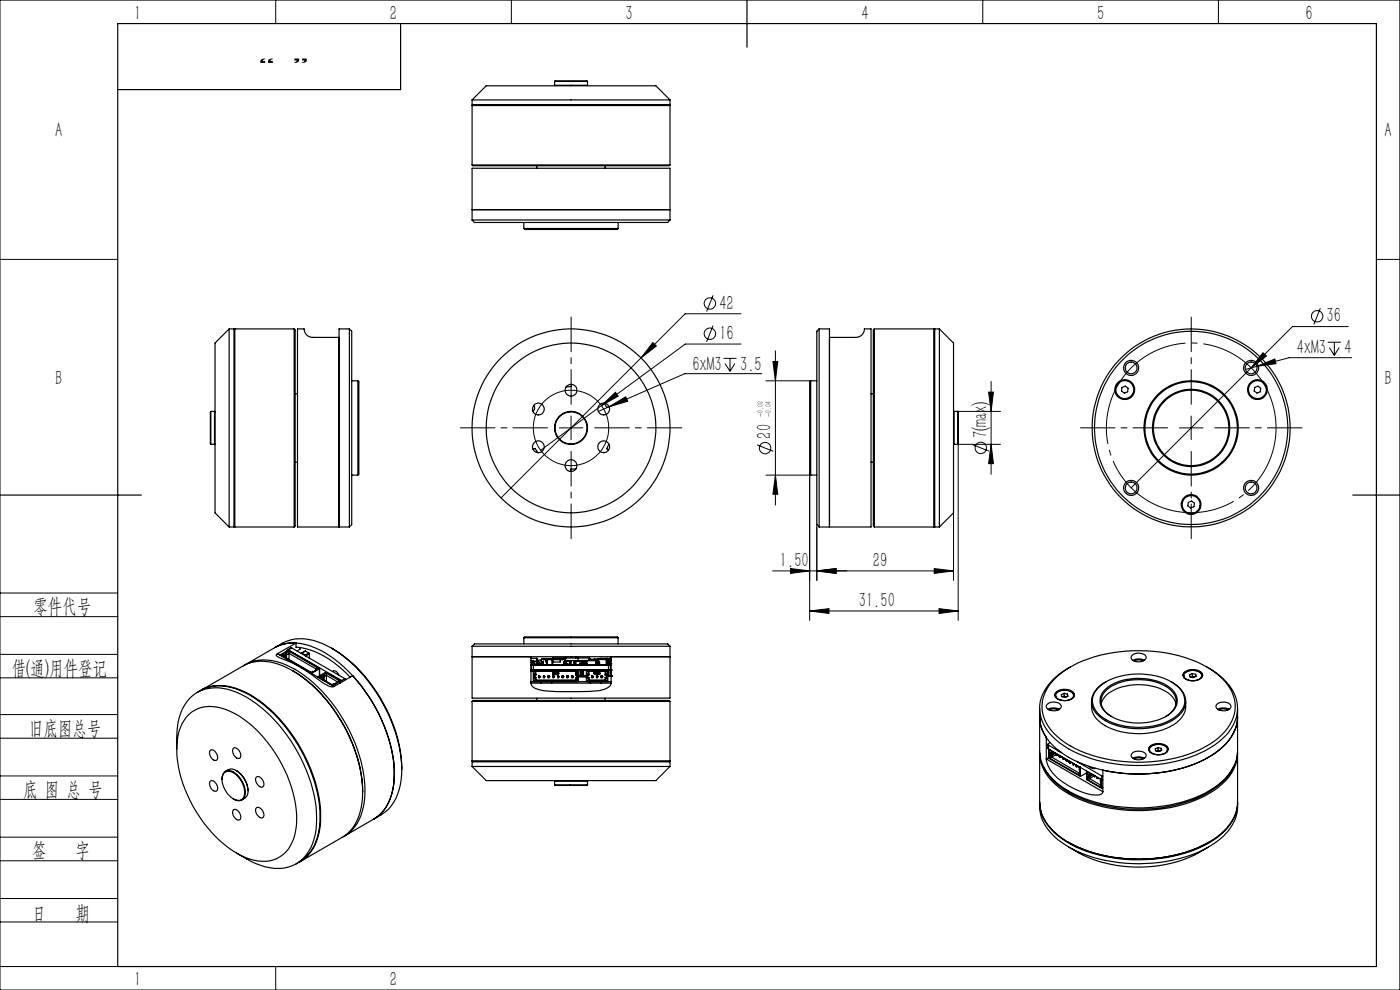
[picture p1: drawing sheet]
<svg xmlns="http://www.w3.org/2000/svg" width="297mm" height="210mm" viewBox="0 0 297 210" stroke-linecap="round" stroke-linejoin="round" font-family="sans-serif">
<defs><g id="words">
<g font-size="4.4">
<text x="28.5" y="4.1">1</text>
<text x="82.7" y="4.1">2</text>
<text x="132.7" y="4.1">3</text>
<text x="182.7" y="4.1">4</text>
<text x="232.7" y="4.1">5</text>
<text x="277" y="4.1">6</text>
<text x="11.7" y="29.1">A</text>
<text x="293.7" y="29.1">A</text>
<text x="152.6" y="65.7">42</text>
<text x="281.4" y="68.4">36</text>
<text x="152.6" y="72.1">16</text>
<text x="275.1" y="75.2">4xM3</text>
<text x="285.2" y="75.2">4</text>
<text x="11.7" y="81.6">B</text>
<text x="146.9" y="78.6">6xM3</text>
<text x="157" y="78.6">3.5</text>
<text x="293.7" y="81.6">B</text>
<text x="163.6" y="93" transform="rotate(-90 163.6 93)">20</text>
<text x="209.4" y="93" transform="rotate(-90 209.4 93)">7(max)</text>
<text x="165.5" y="120.2">1.50</text>
<text x="185.2" y="120.2">29</text>
<text x="7.1" y="130.1">零件代号</text>
<text x="182.2" y="128.7">31.50</text>
<text x="2.5" y="143.2">借(通)用件登记</text>
<text x="6.2" y="155.8">旧底图总号</text>
<text x="4.9" y="168.9">底 图 总 号</text>
<text x="6.8" y="181.9">签</text>
<text x="16" y="181.9">字</text>
<text x="6.8" y="195.2">日</text>
<text x="16" y="195.2">期</text>
<text x="28.5" y="209.1">1</text>
<text x="82.7" y="209.1">2</text>
</g>
<g font-size="4.1">
<text x="58.3" y="10.4" transform="rotate(-180 58.3 10.4)">”</text>
<text x="65.5" y="10.4" transform="rotate(-180 65.5 10.4)">“</text>
</g>
<g font-size="1.8">
<text x="161.9" y="88.4" transform="rotate(-90 161.9 88.4)">-0.02</text>
<text x="163.6" y="88.4" transform="rotate(-90 163.6 88.4)">-0.04</text>
</g>
</g></defs>
<g fill="none" stroke="#000" stroke-width=".21">
<path d="M0 0h297v210h-297zM58.5 0v5M108.5 0v5M208.5 0v5M258.5 0v5M0 55h25M292 55h5M138.5 72.7l.7 .7-3.2 2.5zM151.3 62.6l-1.4 3.5M151.3 69.1l-1.4 3.4M153.5 76h2.7M153.8 77.1l1.1 1.7"/>
<path d="M154.9 76v2.8M155.9 77.1l-1 1.7M157.2 66.6h-11.9l-39 39M157.2 73h-11.8l-30.7 22.5M161.6 79.3h-16.3l-16.1 7M164 76.7h1l-.5 4.1zM164.5 74.4v32.7M266.6 77.7l3.8-1.5 .3 .9zM266.6 77.7l-2.4 .7M267.9 74.8l.8 .7-3.3 2.5zM280.1 65.4l-1.4 3.4M281.7 72.6h2.7"/>
<path d="M282 73.7l1.1 1.7M283.1 72.6v2.8M284.1 73.7l-1 1.7M286 69.3h-11.8l-34.2 34.2M286.7 75.9h-13.2l-6.9 1.8M118.6 90.8h5M121.1 88.3v5M127.6 86l3-2.8 .6 .8zM129.2 86.3l3.6-2.1 .4 .9zM129.2 86.3l-2.3 1M160.6 94.4l3.4 1.3M162.5 80.8h9.5"/>
<path d="M203.2 87.3h9M203.2 94.3h9M203.3 94.2v37.4M206.3 94.3l3.5 1.4M209.7 83.2h1l-.4 4.1zM210.3 94.3l.4 4h-1zM210.3 80.9v19.7M250.2 90.8h5M252.7 88.3v5M162.5 100.8h9.5M164.5 100.8l.5 4h-1zM171.8 100.6v31"/>
<path d="M173.3 111.3v11.8M202.3 108.8v14.3M0 138.8h25M0 125.8h25M0 130.8h25M167.7 120.6l4.1 .5-4.1 .5zM171.8 129.6l4.1-.5v1zM171.8 129.6h31.5M173.3 121.1l4.1-.5v1zM198.2 120.6l4.1 .5-4.1 .5zM199.2 129.1l4.1 .5-4.1 .5zM202.3 121.1h-38.4"/>
<path d="M0 143.8h25M0 156.6h25M0 151.6h25M0 169.6h25M0 164.6h25M0 177.6h25M0 182.6h25M0 190.6h25M0 195.6h25M0 205h25M58.5 205v5"/>
<circle cx="150.6" cy="70.8" r="1.21"/>
<circle cx="150.6" cy="64.4" r="1.21"/>
<circle cx="279.4" cy="67.1" r="1.22"/>
<circle cx="121.1" cy="90.8" r="8"/>
<circle cx="162.3" cy="95.1" r="1.22"/>
<circle cx="208.1" cy="95" r="1.21"/>
</g>
<path d="M269.9 85.5a18 18 0 0 0-30.1-7.3 18 18 0 0 0 8.1 29.9 18 18 0 0 0 22.3-21.4l-.3-1.2" fill="none" stroke="#000" stroke-width=".21" stroke-dasharray="30.5 1.3 1.3 1.3" stroke-dashoffset="10.1" stroke-linecap="butt"/>
<path d="M116.2 90.8h-18.5M121.2 85.8v-18.5M121.2 95.8v18.5M126.2 90.8h18.5M247.7 90.8h-18.5M252.7 85.8v-18.5M252.7 95.8v18.5M257.7 90.8h18.5" fill="none" stroke="#000" stroke-width=".21" stroke-dasharray="30.5 1.3 1.3 1.3" stroke-dashoffset="23.1"/>
<g fill="none" stroke="#000" stroke-width=".25">
<path d="M25 5h267v200h-267zM85 5v14h-60M117.7 18.1h6.9M117.7 17.3h6.9M117.7 18.1l.1 .1M117.7 17.3v.8M124.6 18.1l-.1 .1M124.6 17.3v.8M158.5 0v10M100.2 21.2h41.9M100.2 21.2v1h41.9v-1M100.2 21.2l3-3h35.9l3 3"/>
<path d="M100.2 22.4h41.9M100.2 35h41.9M100.2 35l.1 .2h41.6l.2-.2M100.2 22.4v12.6M100.3 22.2l-.1 .2M113.9 35.2v.5M128.4 35.2v.5M141.9 22.2l.2 .2M142.1 22.4v12.6M100.2 46.7h41.9M100.2 44.5h41.9zM100.2 46.7l.4 .5h41l.5-.5"/>
<path d="M100.2 46.7v-11h41.9v11M111.1 48.5a2.44 2.44 0 0 0 1.8 .2h18.1l.1-.2M111.1 48.5h20M111.1 47.2v1.3M131.1 47.2v1.3M48.6 69.8v42M48.6 69.8h1v42h-1M48.6 69.8l-3 3v36l3 3M49.8 69.8v42M49.8 69.8h12.6M49.8 69.8l-.2 .2M62.4 69.8v42"/>
<path d="M62.4 69.8a2.17 2.17 0 0 1 .2 1.7v40.1l-.2 .2M74.1 69.8l.5 .5v41l-.5 .5M74.1 69.8v42M74.1 69.8h-2.2v42v-40.2h-5.6a1.81 1.81 0 0 1-1.8-1.8h-1.4v42h11M173.8 69.8l-.5 .5v41l.5 .5M173.8 69.8v42M173.8 69.8h2.2v42v-40.2h5.6a1.81 1.81 0 0 0 1.8-1.8h1.4v42h-11M185.5 69.8v42M185.5 69.8a2.17 2.17 0 0 0-.2 1.7v40.1l.2 .2M185.5 69.8h12.6M198.1 69.8v42M198.1 69.8l.2 .2"/>
<path d="M199.3 69.8v42M199.3 69.8h-1v42h1M199.3 69.8l3 3v36l-3 3M44.7 87.3v7M44.7 87.3h.8M44.7 94.3h.8M45.5 87.3v7M45.5 87.3l.1 .1M45.6 94.2l-.1 .1M62.6 98h.5M62.6 83.5h.5M74.6 80.8h1.3"/>
<path d="M75.9 80.8v20M75.9 80.8a1.99 1.99 0 0 1 .2 1.6v18.2l-.2 .2M113.1 95.3l.5-.2 .5 .9M113.2 86.1l.2 .5-.3 .7M121.2 81.5v.5l-1.1 .1M122.2 99.5h-1.1l-.1 .5M128.1 85.5l.6 .9 .5-.2M129.2 94.2l-.5 1 .4 .3M172 80.8a1.99 1.99 0 0 0-.2 1.6v18.2l.2 .2M172 80.8v20M172 80.8h1.3M184.8 98h.5"/>
<path d="M184.8 83.5h.5M202.3 94.2l.1 .1M202.4 87.3v7M202.4 87.3l-.1 .1M202.4 87.3h.8M202.4 94.3h.8M203.2 87.3h.1M203.2 87.3v7M238 82.2l.7-.3 .6 .5-.1 .7-.7 .3-.6-.5zM266.2 82.2l.7-.3 .5 .5v.7l-.7 .3-.6-.5zM0 105h30M49.6 111.6l.2 .2"/>
<path d="M49.8 111.8h12.6M74.6 100.8h1.3M172 100.8h1.3M185.5 111.8h12.6M198.3 111.6l-.2 .2M252.1 106.6l.7-.3 .6 .4-.1 .8-.7 .3-.6-.5zM287 105h10M58.3 137.4a9.3 9.3 0 0 1 8.5 0 27.8 27.8 0 0 1 12.2 11.5 29.2 29.2 0 0 1 4.5 17.5 9.5 9.5 0 0 1-4.2 7.3M58.3 137.4a9.4 9.4 0 0 1 10-.9l2.1 1M58.3 137.4l-6.2 3.6M58.8 138.7l-.2 .3 .6 .4a27.5 27.5 0 0 1 8.7 5.1l1.9 1.1 .8 .1 .3-.1M58.8 138.7l12.1 6.9"/>
<path d="M59.4 138.9l6.7 3.9M59.4 138.9v.1M60.1 138.8l-.3 .2 6.2 3.6 1.1-.5-.1-.1M60.1 138.8l.3 .3M60.3 139l1-.4 5.8 3.3M60.4 139.1l-.2 .1M60.4 139.1v.2M60.6 138.4l.2 .1M60.6 138.4l-.6 .3 .1 .1M60.6 138.4v1.1M60.8 138.5v1.1M61.2 138.1h.1"/>
<path d="M61.2 137.9l-.2-.1-.1 .3M61.2 137.9l11.3 6.4M61.3 138.1l-.2-.1-1.7 .9M61.3 138.1l-.5 .4M61.3 138.1v1.8M61.3 138.1l6.2 3.6M61.3 138.1h.1l6.2 3.6M61.9 137.4l-.9 .4M61.9 137.4l-.7 .5M61.9 137.4l11.3 6.6M62.8 136.4v.9a17.2 17.2 0 0 1 10.9 5.7l.6 .6M62.8 136.4a7.8 7.8 0 0 0-4.5 1"/>
<path d="M62.8 136.4l-4 2.3M63.6 137.4v.3l-.6 .4M63.9 138.6l.1-.1 .7 .5M64.7 138.1h.1M64.8 138.1l-.8 .5M64.8 138.1l.7 .4M65.5 138.5l.1 .2M65.5 138.5l-.8 .5M65.6 138.7l-.8 .5-.1-.2M65.6 138.7v.9M70.4 137.5a33.3 33.3 0 0 1 14.3 20.8 16.6 16.6 0 0 1-1.2 11.8 9.1 9.1 0 0 1-4.2 3.6M70.4 137.5a31.3 31.3 0 0 1 13.3 16.9 26.9 26.9 0 0 1 1.5 8.8"/>
<path d="M100.2 137.1l.4-.5h41l.5 .5M100.2 137.1h41.9M100.2 137.1v11h41.9v-11M111.1 135.3l.2-.2h19.7l.1 .2M111.1 135.3h20M111.1 135.3v1.3M112.6 139.7h1.2M113.8 139.7h.1M113.8 139.7l.1 .5M115 139.7l-.2 .3M115.3 139.7h.1M115.3 139.9h.1"/>
<path d="M115.3 139.9h4.2M115.3 139.7v.2M115.9 139.9h.1M115.9 139.9l.1 .5M116 139.9h.1v1.1h-.1zM117.2 139.9h-.1v1.1M117.2 139.9h.1M117.2 139.9v1.1M118.9 139.9v.5h-1.7M119.4 139.9h.1M119.4 139.7h.1M119.4 139.7v.2"/>
<path d="M119.6 139.7h.1M119.6 139.6h3M119.6 139.6l-2.4 .1M119.6 139.7h-4.6l-.2 .5M119.6 139.7l.2 .5M119.6 139.6v.1M119.7 139.7l.1 .3M120.2 139.3v.3M122.1 139.3v.3M122.6 139.6h2.5v.2M122.6 139.6v.5M125 139.9h.1"/>
<path d="M125 139.9v.2M125 139.8v.1M125 139.9h1.8M125 139.8h3.7M125.1 139.8v.3M125.1 139.8h.1M125.1 139.8v.1M126 139.8v.1M126.8 139.8v.3M126.8 139.9h.1M126.8 139.9v.3M126.9 139.9h1.8"/>
<path d="M126.9 139.9v.4M127 139.8v1.3M127 139.8h.1M127 139.8v.1M127.2 139.8h.1M127.2 139.8v.1M128.6 139.8v1.2M128.7 139.9h.1M128.7 139.8v.1M128.7 139.8l.1 .1M128.7 139.8h.1M128.7 139.9v1.1"/>
<path d="M128.8 139.7h.1M128.8 139.7h-1.5v.2M128.8 139.7v.5M128.8 139.9h.1M128.8 139.9v1.2M128.8 139.9h.8M129.6 139.7h-.4v.2M131.1 135.3v1.3M240.1 139.1a2.11 2.11 0 0 1 3 .2 1.5 1.5 0 0 1-2 1.1l-.4-.1a.73 .73 0 0 1-.7-.4 .73 .73 0 0 1 .1-.8zM37.5 159v-2.5a10.8 10.8 0 0 1 4-9.4 9.3 9.3 0 0 1 8.8-.2 30.2 30.2 0 0 1 14.2 15.3 25.1 25.1 0 0 1 2.4 14.7 8.4 8.4 0 0 1-6 7.1 11.7 11.7 0 0 1-8.5-1.8M40 151.6a7.3 7.3 0 0 1 7.9-1.1 23.1 23.1 0 0 1 11.2 10.4 25.3 25.3 0 0 1 3.8 14.1 8 8 0 0 1-4.8 7.4 10.4 10.4 0 0 1-8.8-2 28.2 28.2 0 0 1-11.8-21.2 10.1 10.1 0 0 1 2.5-7.6zM41.8 146.9a9 9 0 0 1 9.2-.4 28.5 28.5 0 0 1 12.9 12.7 27 27 0 0 1 3.7 17.3 8.9 8.9 0 0 1-4.8 6.8"/>
<path d="M42.6 146.4a9.3 9.3 0 0 1 8.6 0 28.5 28.5 0 0 1 12.8 12.7 27 27 0 0 1 3.7 17.4 9.1 9.1 0 0 1-4.1 6.3M44.7 159.1a1.39 1.39 0 0 1 1.5 1.7 .6 .6 0 0 1-.5 .5 .6 .6 0 0 1-.7-.3l-.5-1.2zM49.5 158.7a1.42 1.42 0 0 1 1.6 1.7 .59 .59 0 0 1-.5 .5 .59 .59 0 0 1-.6-.3l-.6-.9v-.6zM51.9 141.1a9.2 9.2 0 0 1 8.7-.1 29.4 29.4 0 0 1 13.5 14 27.7 27.7 0 0 1 3.2 15 9.3 9.3 0 0 1-4.5 7.5M62.1 142.3a11 11 0 0 0-10.1-1.3l-9.3 5.4M62.1 142.3a33.2 33.2 0 0 1 14.7 23.3 14.4 14.4 0 0 1-2 10.1l-1.8 1.7-9.3 5.4M62.1 142.3a32.5 32.5 0 0 1 14 19.4l.7 3.7 .1 2.6M66.1 142.8v.1M67 142l-.1 .3M67.4 143.6h.1M67.4 143.6l1.6-.9 3.2 1.8M67.4 143.6l3.2 1.8"/>
<path d="M67.5 141.7l-.5 .3M67.5 141.7l.3 .2M67.6 141.7h.1M67.6 141.7l.1 .1M67.6 141.7h-.1M67.6 141.7v.1M67.7 141.8l.1 .1M67.8 141.9l-1.7 .9M67.8 141.9v1.5M68.1 143.5l-.4 .2 2.7 1.5 1.2-.5h-.2M68.1 143.5l.2 .3M68.2 143.7l1.1-.4 2.2 1.3"/>
<path d="M68.3 143.8l-.1 .1M68.3 143.8v.2M68.6 143l.2 .1M68.6 143l-.7 .4 .2 .1M68.6 143v1.2M68.8 143.1v1.1M69.1 142.7h.1M69.2 142.7l.1 .1M69.3 142.8l-.5 .3M69.3 142.8v1.8M69.3 142.8l2.8 1.5M70.6 142.4a.91 .91 0 0 1 1.3 .8"/>
<path d="M70.6 145.4v.1M70.9 145.6l3.9-2.3a33 33 0 0 1 8.8 20.9 10.8 10.8 0 0 1-3.9 9.3l-.4 .2M71.4 144.7l-.1 .2M72 144.4l.2 .1M72 144.3l-.6 .4M72.1 144.3h-.1M72.1 144.3v.1M72.1 144.5l.1 .1M72.2 144.5l-1.6 .9M72.2 144.5v.3M72.5 144.3l.2 .3M73.2 144l.2 .2"/>
<path d="M73.2 144l-.7 .3M100.2 148.8a1.79 1.79 0 0 1 1.5-.2h40.2l.2 .2M100.2 148.8h41.9M100.2 148.8v12.6M112.6 142.3h.1M112.6 144.9v-5.6h-12.4h41.9h-12.5v5.6M112.6 144.9l.1 .2a2.37 2.37 0 0 0 2.2 1.3 70.8 70.8 0 0 0 12.2 .1 3.3 3.3 0 0 0 2.4-1.2l.1-.4M112.6 141h.4M112.6 140.1h.3M112.6 142.1h.4M112.6 140.6h.4M112.6 141.1h.1"/>
<path d="M112.6 142.1h.1M112.6 140.2h.3M112.6 144.9h17M112.7 142.3h.1M112.7 142.1h.1M112.7 142.1h.5M112.7 141.1h.5M112.7 141.1v1M112.8 142.3h.1M112.8 142.1h.1M112.9 142.1h.1M112.9 141h.1"/>
<path d="M112.9 140.2h.1M112.9 140.1v.1M112.9 140.1l.1 .1M112.9 140.1h.1M112.9 142.3h.1M112.9 141.1h.1M112.9 140.2l.1 .4M112.9 141v.1M113 140.6h.1M113 141h-.1M113 140.2h.1M113 141h.1"/>
<path d="M113 140.2h.9M113 141h.2M113 140.6l-.1 .4M113 140.2v.4M113 140.2v.3M113 140.4h.9l.2 .6 .2 .1v-.2M113 140.6l.2 .4M113 142.1h.1M113 140.5v.1M113 141v.1M113 140.6v.4M113 140.5h.1"/>
<path d="M113 142.1v.2h-.4M113.1 140.5h.1M113.1 141h.1M113.1 144.6h.1M113.1 141v.1M113.2 141v.1M113.2 140.5h.1M113.2 140.5l.1 .4M113.2 141.1h16.1M113.2 142.1h15.9M113.2 141.1v1M113.2 141.1h.1"/>
<path d="M113.3 140.9h.1M113.3 142.1v.2M113.3 143h.2M113.3 143.9h.2M113.3 143v.9M113.3 143l.2 .1M113.3 140.9l.2 .1M113.5 143.1h.1M113.5 143.7h.1M113.5 143.7l-.2 .2M113.5 143.1v.6M113.5 142.1h8.8"/>
<path d="M113.5 142.1h.1M113.5 141h.3M113.5 144.4h8.8M113.5 142.1v.9M113.5 143.9v.5M113.5 142.3l.1 .1M113.5 143l.1 .1M113.5 141h.1M113.5 141.1h.1M113.5 141v.1h-.3M113.5 141v.1M113.6 141h.1"/>
<path d="M113.6 142.4h.1M113.6 143.1h.1M113.6 143.7h.1M113.6 142.4h8.5M113.6 144.2h8.5M113.6 144.2l-.1 .2M113.6 142.4v.7M113.6 143.7v.5M113.6 143.7l-.1 .2M113.7 142.1h.1M113.7 141v.1M113.8 142.1h.1"/>
<path d="M113.8 141h.1M113.8 140.9h.1M113.8 140.9v.2M113.8 141h.3M113.8 140h1M113.9 140.2h.1M113.9 140.4h.1M113.9 140.2v.2M113.9 148.1v.5M113.9 140.4l-.1 .6M113.9 140.2l.3 .3M114 142.1h.1"/>
<path d="M114.1 140.9h.1M114.1 140.9v.2M114.2 140.8l.1 .1M114.2 140.8h.1M114.2 140.5h.1M114.2 140.5v.3M114.2 141.1h.1M114.3 140.9h.1M114.3 143.4h.2v.1M114.3 143.5v.2M114.3 143.5h.1M114.3 143.4v.1"/>
<path d="M114.3 143.4h.2v.3M114.3 143.7h.2M114.3 143.5h.2M114.3 142.1h.1M114.3 143.7h.1M114.4 142.1h.1M114.4 141.1h.1M114.5 141.1h.1M114.5 143.5v.2M114.5 143.5h.1M114.5 142.1h.1M114.6 142.1h.1"/>
<path d="M114.7 140.9h.1M114.7 141.1h.1M114.8 142.1h.1M114.8 140.9h-.5M114.8 140.4h.1M114.8 140.4h.3v.7M114.8 140v.9M114.9 142.1h.1M115 141.1h.1M115 142.1h.1M115 141h.1M115 140.9l-.2 .2"/>
<path d="M115 140.8v.1M115 140.8h.1M115 140.9h.1M115 140.4h.1M115 140.4v.5M115.1 141.1h.1M115.1 142.1h.1M115.3 141.1h.1M115.3 143.4h.2v.1M115.3 143.5v.2M115.3 143.5h.1M115.3 143.4v.1"/>
<path d="M115.3 142.1h.1M115.3 143.4h.2v.3M115.3 143.7h.1M115.3 143.7h.2M115.3 143.5h.2M115.4 142.1h.1M115.4 141.1h.1M115.5 141.1h.1M115.5 143.5v.2M115.5 143.5h.1M115.5 142.1h.1M115.6 142.1h.1"/>
<path d="M115.9 142.1h.1M116 142.1h.1M116.1 141h1M116.1 142.1h.1M116.2 141.1h.1M116.3 142.1h.1M116.3 143.4h.2v.1M116.3 143.5v.2M116.3 143.5h.1M116.3 143.4v.1M116.3 143.4h.2v.3M116.3 143.7h.1"/>
<path d="M116.3 143.7h.2M116.3 143.5h.2M116.5 143.5v.2M116.5 143.5h.1M116.5 142.1h.1M116.6 141.1h.1M116.7 142.1h.1M116.8 141.1h.1M116.8 142.1h.1M116.9 142.1h.1M117 142.1h.1M117 142.1h-.1"/>
<path d="M117 141.1h.1M117 144.6h8.2M117 144.6h-2.2v.3M117 144.6v.3M117.1 141.1h.1M117.1 141h.1M117.1 142.1h.1M117.2 141.1h.1M117.2 144.6h.1M117.2 142.1h.1M117.2 140.4h.1M117.2 141h.1"/>
<path d="M117.3 142.8v.1M117.3 142.8l.1 .3 .1-.3M117.3 142.8h.1M117.3 141.1h.1M117.3 143.4h.2v.1M117.3 143.5v.2M117.3 143.5h.1M117.3 143.4v.1M117.3 143.7h.2M117.3 143.5h.2M117.3 143.4h.2v.3M117.3 142.1h.1"/>
<path d="M117.3 143.7h.1M117.3 142.9l.1 .1M117.3 142.9h.1M117.4 143h.1M117.4 142.1h.1M117.4 142.9v.1M117.4 142.9h.1M117.5 141.1h.1M117.5 143.5v.2M117.5 143.5h.1M117.5 142.1h.1M117.5 142.9h-.2"/>
<path d="M117.5 142.8v.1M117.5 142.8h.1M117.5 142.9h.1M117.5 142.9l.2 .2M117.6 142.1h.1M117.7 141.1h.1M117.7 142.1h.1M117.7 142.8l-.2 .1M117.7 142.8l-.1 .1 .1 .1M117.7 142.8v.3M117.7 142.8h.1M117.7 143.1h.1"/>
<path d="M117.8 141.1h.1M117.8 142.1h.1M117.8 142.8v.2M117.8 143h.1M117.9 142.1h.1M117.9 141.1h.1M117.9 142.8h.1M117.9 143h.1M117.9 142.8h.1v.3l-.1-.1M117.9 142.9h.1M118 141.1h.1M118 142.1h.1"/>
<path d="M118 142.8v.2M118 143h.1M118 142.9h.1M118 142.8h.1M118.1 142.8h.1M118.1 143.1h.1M118.1 142.1h.1M118.1 141.1h.1M118.1 142.8l.2 .1M118.1 143v.1M118.1 143h.1M118.3 142.9l-.2 .1"/>
<path d="M118.3 142.1h.1M118.3 142.9h.1M118.3 143.4h.2v.1M118.3 143.5v.2M118.3 143.5h.1M118.3 143.4v.1M118.3 142.9l-.2 .2M118.3 143.7h.2M118.3 143.5h.2M118.3 143.4h.2v.3M118.3 143.7h.1M118.3 142.8h.1"/>
<path d="M118.3 142.8h.2v.3l-.1-.3M118.4 142.8h.1M118.5 141.1h.1M118.5 143.5v.2M118.5 143.5h.1M118.5 142.1h.1M118.6 142.1h.1M118.7 142.1h.1M118.8 142.1h.1M119.2 142.1h.1M119.2 141.1h.1M119.3 141.1h.1"/>
<path d="M119.3 143.4h.2v.1M119.3 143.5v.2M119.3 143.5h.1M119.3 143.4v.1M119.3 143.7h.2M119.3 143.5h.2M119.3 143.4h.2v.3M119.3 142.1h.1M119.3 143.7h.1M119.5 143.5v.2M119.5 143.5h.1M119.5 142.1h.1"/>
<path d="M119.6 142.1h.1M119.6 141.1h.1M119.6 140.9l.2 .2M119.6 140.4h.1M119.6 141h.1M119.6 140.4h.2M119.6 140.4v.7M119.7 141.1h.1M119.8 142.1h.1M119.8 142.1h-.1M119.8 140.2h.1M119.8 140.4h.1"/>
<path d="M119.8 140.9h.1M119.8 140h.1M119.8 140.8v.1M119.8 140.8h.1M119.8 140.1h7M119.8 140v.9M119.9 141.1h.1M119.9 142.1h.1M119.9 140.9h.4M120 142.1h.1M120.1 141.1h.1M120.1 140.2h.1"/>
<path d="M120.1 140.2h.8M120.1 140.2v.7M120.2 142.1h.1M120.3 143.4h.2v.1M120.3 143.5v.2M120.3 143.5h.1M120.3 143.4v.1M120.3 143.7h.2M120.3 143.5h.2M120.3 143.4h.2v.3M120.3 142.1h.1M120.3 143.7h.1"/>
<path d="M120.3 141.1h.1M120.3 140.9h.1M120.3 140.9v.2M120.5 142.1h.1M120.5 143.5v.2M120.5 143.5h.1M120.7 142.1h.1M120.9 142.1h.1M120.9 141.1h.1M120.9 140.2h.1M120.9 141h.9M120.9 140.2v.9"/>
<path d="M121 142.1h.1M121.1 142.1h.1M121.2 140.1v.9M121.2 141.1h.1M121.3 143.4h.2v.1M121.3 143.5v.2M121.3 143.5h.1M121.3 143.4v.1M121.3 143.7h.2M121.3 143.5h.2M121.3 143.4h.2v.3M121.3 142.1h.1"/>
<path d="M121.3 143.7h.1M121.4 141v.1M121.5 141.1h.1M121.5 142.1h.1M121.5 143.5v.2M121.5 143.5h.1M121.7 142.1h.1M121.8 141.1h.1M121.8 140.2h.1M121.8 142.1h.1M121.8 140.2h1.6M121.8 140.2v.9"/>
<path d="M121.9 142.1h.1M122 142.1h-.1M122.1 141.1h.1M122.1 143.1h.1M122.1 140.2h.1M122.1 140.2v.9M122.1 142.4v.7M122.1 143.7v.5M122.1 143.1h.2M122.1 143.7h.2M122.1 143.7l.2 .2M122.1 144.2l.2 .2"/>
<path d="M122.2 141.1h.1M122.3 141.1h.1M122.3 142.1l-.2 .3M122.3 142.1h.1M122.3 143h.2M122.3 143.9h.2M122.3 142.1v.9M122.3 143.9v.5M122.3 143l-.2 .1M122.3 143.7l.2 .2M122.3 143.1v.6M122.5 142.1v.2z"/>
<path d="M122.5 142.1h.1M122.5 140.2h.1M122.5 141.1h.1M122.5 142.2h.6M122.5 143v.9M122.5 143l-.2 .1M122.6 140.2h.1M122.6 143.6h1.8M122.6 144.6h.1M122.6 142.3h.1M122.6 142.3h-9.5v2.3M122.6 144.6h-10"/>
<path d="M122.6 143.4h.5M122.6 142.3v2.3M122.6 143.3h.5M122.7 141.1h.1M122.7 140.2h.1M122.9 141.1h.1M123 140.9h.1M123 140.9v.2M123 140.9h.6v.2M123 140.2h.1M123 140.9h.2M123 140.2v.9"/>
<path d="M123 141.1h.6M123 141.1h.1M123.1 143.3h.1M123.1 142.2h.1M123.1 143.3v.1M123.1 142.1v.1M123.1 142.1l.1 .1M123.1 142.2v1.1M123.2 140.9h.1M123.2 143.3l-.1 .1M123.2 143.3h.1M123.2 142.2h.1"/>
<path d="M123.2 142.3v.1M123.2 142.1h.1M123.2 142.3h.1M123.2 142.3h.3M123.2 142.1v1.2M123.2 141.1h.1M123.3 140.9h.1M123.3 142.3v.1M123.3 142.3h.1M123.3 142.1h.1M123.3 142.1v.2M123.4 140.9h.1"/>
<path d="M123.4 140.2h.1M123.4 141.1h.1M123.4 140.2v.7M123.5 142.3h.1M123.5 142.3v.1M123.5 142.1h.1M123.5 143.3v.1M123.5 143.3h.1M123.5 141.1h.1M123.5 142.1v1.2M123.5 140.9h.1M123.5 142.1v.1"/>
<path d="M123.5 142.2h1M123.5 142.2v1.1M123.5 143.4h.9M123.5 143.3h.9M123.6 141h.4M123.7 141.1h.1M123.8 142.1h.1M123.8 143.3h.1M123.8 142.2h.1M123.8 142.2v1.1M123.8 140.7h.2M123.8 141.1h.1"/>
<path d="M123.8 141v.1M123.8 140.5h.1M123.8 140.7h.1M124 140.4l-.2 .1M124 140.4h.1M124 140.7h.1M124 140.4h.4M124 140.7h.4M124 141.1h.1M124.1 140.1l-.3 .3v.5l.3 .2M124.2 140.1l.2 .2M124.2 140.1h.1"/>
<path d="M124.4 140.1h2v1h-2zM124.4 140.9l-.2 .2M124.4 144.6h.1M124.4 144.6h5.2M124.4 140.3h.1M124.4 140.4h.1M124.4 140.9h.1M124.4 140.7h.1M124.5 142.1v.2M124.5 143h.2M124.5 143v.9M124.5 143.9h.2"/>
<path d="M124.5 143l.2 .1M124.7 143.1h.1M124.7 143.1h.2M124.7 143.7h.2M124.7 143.7l-.2 .2M124.7 143.1v.6M124.7 143.9v.5M124.7 144.4h3.9M124.7 142.3l.2 .1M124.7 143l.2 .1M124.9 142.4h.1M124.9 143.1h.1"/>
<path d="M124.9 143.7h.1M124.9 142.4h3.5M124.9 144.2l-.2 .2M124.9 144.2h3.5M124.9 142.4v.7M124.9 143.7v.5M124.9 143.7l-.2 .2M125 142.1h.1M125.1 144.6h.1M125.2 144.6h2.3v.3M125.2 144.6v.3M125.6 143.4h.1v.1"/>
<path d="M125.6 143.5v.2M125.6 143.5h.1M125.6 143.4v.1M125.6 142.1h.1M125.6 143.4h.1v.3M125.6 143.7h.1M125.7 143.5v.2M125.7 143.5h.1M125.7 142.1h.1M126 142.8l.2 .2M126 142.8l.1 .3 .1-.3M126 142.8h.1"/>
<path d="M126.1 142.9h.1M126.2 143h.1M126.2 142.9v.1M126.2 142.9h.1M126.2 142.8v.1M126.2 142.8h.1M126.3 142.9l.2 .2M126.3 142.9h.1M126.4 140.4l.6 .1M126.4 140.9l.2 .2M126.5 142.8l-.2 .1M126.5 142.8l-.2 .1 .2 .1"/>
<path d="M126.5 142.8v.3M126.5 142.8h.1M126.5 143.1h.1M126.5 142.8v.2M126.5 143h.1M126.5 143.4h.3v.1M126.5 143.5v.2M126.5 143.5h.1M126.5 143.4v.1M126.5 143.7h.3M126.5 143.5h.3M126.5 143.4h.3v.3"/>
<path d="M126.5 142.1h.1M126.5 143.7h.1M126.6 140.1l-.2 .2M126.6 142.8h.2v.3l-.2-.1M126.6 142.9h.1M126.6 143h.1M126.6 142.8h.1M126.7 142.8v.2M126.7 143h.1M126.7 142.9h.1M126.7 142.8h.1M126.8 140.1l.2 .3"/>
<path d="M126.8 140.1h.1M126.8 143.5v.2M126.8 143.5h.1M126.8 142.1h.1M126.8 141h.1M126.8 142.8h.1M126.8 143.1h.1M126.9 141h1.8M126.9 140.9v.1M126.9 142.8l.1 .1M126.9 143l-.1 .1M126.9 142.8h-.1"/>
<path d="M126.9 143h.1M126.9 142.8h.1M126.9 143.1h.1M127 141.1h.1M127 140.7h-.6M127 140.9l-.2 .2M127 140.4h.1M127 140.9h.1M127 142.9l-.1 .1M127 140.5h.1M127 140.7h.1M127 142.9h.1"/>
<path d="M127 142.9l-.1 .2M127.1 142.8h.1v.3v-.3M127.1 142.8h.1M127.2 142.8h.1M127.3 142.1h.1M127.4 142.1h.1M127.4 141.1h.1M127.5 143.4h.2v.1M127.5 143.5v.2M127.5 143.5h.1M127.5 143.4v.1M127.5 143.7h.2"/>
<path d="M127.5 143.4h.2v.3M127.5 143.5h.2M127.5 142.1h.1M127.5 143.7h.1M127.7 141.1h.1M127.7 143.5v.2M127.7 143.5h.1M127.7 142.1h.1M127.8 141.1h.1M127.9 142.1h.1M127.9 141.1h.1M128.3 142.1h.1"/>
<path d="M128.3 141.1h.1M128.4 143.1h.1M128.4 142.4v.7M128.4 143.7v.5M128.4 148.1v.5M128.4 143.1h.2M128.4 143.7l.2 .2M128.4 143.7h.2M128.4 144.2l.2 .2M128.5 141.1h.1M128.6 142.1l-.2 .3M128.6 142.1h-3.9v.9"/>
<path d="M128.6 143h.1M128.6 143.9h.1M128.6 142.1v.9M128.6 143.9v.5M128.6 143l-.2 .1M128.6 142.1h.1M128.6 141.1h-1.6M128.6 143.7l.1 .2M128.6 143.1v.6M128.7 141h.1M128.7 143v.9M128.7 143l-.1 .1"/>
<path d="M128.8 142.1v.2zM128.8 142.1h.1M128.8 140.4h.2l.2 .7h.2v-.2M128.8 141.1h.1M128.8 141h.1M128.8 140.2h.1M128.8 140.6h.2M128.8 140.7h.2M128.8 140.4h.1M128.8 140.4v.3M128.8 140.2h.8M128.9 140.2l.3 .3"/>
<path d="M128.9 140.2h.1M128.9 144.6h.1M128.9 142.3h.1M128.9 142.3h-4.5v2.3M128.9 142.3v2.3M129 142.2h.1M129 143.3v.1M129 143.3h.1M129 142.2v1.1M129 142.2h.4M129 143.4h.6M129 143.3h.4"/>
<path d="M129.1 142.1h.4M129.2 140.8v.1M129.2 140.8h.1M129.2 140.5h.1M129.2 140.6h.2M129.2 140.5v.3M129.2 140.7h.2M129.2 141.1h.1M129.2 140.6v.1M129.2 140.6h.1M129.2 140.7v.2M129.2 140.9h.1"/>
<path d="M129.2 140.9l.2 .1M129.4 140.6v.1M129.4 140.6l.1 .1M129.4 140.7h.1M129.4 140.7v.2M129.4 140.9h.1M129.4 142.2h.1M129.4 143.3h.1M129.4 143.3l.1 .1M129.4 140.9h.2M129.4 142.2v1.1M129.5 143.3v.1"/>
<path d="M129.5 142.1v.1M129.5 142.1l-.1 .1M129.5 143.4h.1M129.5 141.1h-.4v1M129.5 142.1h.1M129.5 141.1h.1M129.5 142.2h.1M129.5 140.8h.1M129.5 143.3h.1M129.5 140.7v.2M129.5 141.1v1M129.5 142.2v1.1"/>
<path d="M129.5 140.9h.1M129.6 140.9h.1M129.6 140.8v.1M129.6 140.8h.1M129.6 143.3v.1M129.6 142.1v.1M129.6 142.1h.1M129.6 143.4h.1M129.6 143.3h.1M142.1 148.8v12.6M220.6 159.5a9.3 9.3 0 0 0 4.2 7.6 29.2 29.2 0 0 0 17.7 4.8 27.9 27.9 0 0 0 16-4.9 9.2 9.2 0 0 0 4-7.5M220.6 159.8v10.3a9.6 9.6 0 0 0 4.6 7.7 30 30 0 0 0 19.4 4.3 25.2 25.2 0 0 0 15.1-5.9 8.5 8.5 0 0 0 2.8-6.1v-10.3"/>
<path d="M220.6 150.3v8.9a9.3 9.3 0 0 0 4.2 7.3 28.9 28.9 0 0 0 17.7 4.9 27.9 27.9 0 0 0 16-5 9.2 9.2 0 0 0 4-7.2v-8.9M222.1 149.4a2.11 2.11 0 0 1 3 .3 1.46 1.46 0 0 1-2 1l-.7-.2a.7 .7 0 0 1-.3-1.1zM222.3 157.9v.8l.1 .2M222.4 150.5a2.69 2.69 0 0 1 2.4 0M222.4 158.9l11.6 6.5M222.4 158.1l2.8 1.6M222.4 158.1v.8M222.5 159l.2 .1M222.5 159v1.8l6.7 3.9M222.5 158.9v.1M222.6 159l.1 .1M222.6 159h.1"/>
<path d="M222.6 150.6l.8-.3 1.1 .3M222.7 159.7l-.1-.1v.8M222.7 159.1v.6M222.7 159.1l6.3 3.6M222.7 159.7h.4M222.8 157.5l-.5 .3 .1 .3M223 159.7v.4M223.1 159.3v.4M223.4 159.5l-.3 .2M223.7 159.7l-.7 .4M223.8 147.5a2.5 2.5 0 0 1 4-.3l.1 .3M223.9 159.8l-.8 .4"/>
<path d="M223.9 147.5l.1 .5M224 143.7a23.8 23.8 0 0 1 13.6-5.5 30.5 30.5 0 0 1 19.4 3.9 10 10 0 0 1 5 7.5 9.5 9.5 0 0 1-4.5 7.7 29.3 29.3 0 0 1-19.2 4.2 24.8 24.8 0 0 1-13.9-5.2 7.8 7.8 0 0 1-2.2-10.3zM224.1 159.9l-.1 .1M224.1 146.8a2.71 2.71 0 0 1 3.8 .5 1.77 1.77 0 0 1-2.3 1.3l-.9-.2a.97 .97 0 0 1-.8-.6 .97 .97 0 0 1 .2-1zM224.2 147a2.61 2.61 0 0 1 3.4 .1 .9 .9 0 0 1-.8 1.3 2.41 2.41 0 0 1-2.8-.6l-.1-.3zM224.2 160v.2M224.4 159.1v.1M224.4 159.2l.7 .4M225.7 147.1l-.6 .2 .1 .5 .8 .1 .6-.2-.2-.5M225.7 147.1l.7 .1M225.7 147.7l-.2 .1M225.7 147.7l.5 .1"/>
<path d="M225.7 147.1v.6M226.4 147.2v.5M227 141.5a12 12 0 0 0-6.3 7.4 8.6 8.6 0 0 0 3.2 8 26.3 26.3 0 0 0 15.7 5.4 30.2 30.2 0 0 0 18-4.2 9.9 9.9 0 0 0 4.9-7.7 9.5 9.5 0 0 0-4.7-7.8l-1.8-1.1M227.8 147.5l-.1 .5M231.6 148.8a4.9 4.9 0 0 0 2.9 5.1 15.3 15.3 0 0 0 14.9-.5 4.6 4.6 0 0 0 2.1-4.6M233.1 145.8a13.6 13.6 0 0 1 11.1-2.6 9.1 9.1 0 0 1 6.8 3.9 3.6 3.6 0 0 1-1 4.4 13.6 13.6 0 0 1-11.1 2.6 9 9 0 0 1-6.8-3.9 3.6 3.6 0 0 1 1-4.4zM233.6 149.3a5.1 5.1 0 0 1 3.7-3.4 11.9 11.9 0 0 1 11 1.5 3.7 3.7 0 0 1 1.2 1.9M234.5 146.2a11.5 11.5 0 0 1 10.2-1.9 6.6 6.6 0 0 1 4.9 3.5 3.4 3.4 0 0 1-1.8 3.9 12.1 12.1 0 0 1-13.2-.5 3.1 3.1 0 0 1-.1-5zM234.6 144.6a4.9 4.9 0 0 0-3 4.7 6 6 0 0 0 4.4 4.3 15.2 15.2 0 0 0 13.4-1.3 4 4 0 0 0 .2-6.9l-1.1-.8M235.8 152a3.3 3.3 0 0 1-1.4-5.2 10.6 10.6 0 0 1 8.9-2.5 8.3 8.3 0 0 1 5.8 3 3.4 3.4 0 0 1-1.8 4.7M240.3 159.6a2.15 2.15 0 0 1 2.8 .5 1.29 1.29 0 0 1-1.6 1.1l-.8-.2a.75 .75 0 0 1-.7-.5 .75 .75 0 0 1 .3-.9zM240.3 140.1a2.42 2.42 0 0 1 2.4 0"/>
<path d="M240.6 140.2l.8-.2 1.1 .2M243.7 159a2.46 2.46 0 0 1 3.5-.8l.3 .2 .4 .6M243.8 159l.1 .5M244 158.3a2.87 2.87 0 0 1 3.7 .2 1.03 1.03 0 0 1-.8 1.4 2.68 2.68 0 0 1-3.2-.8v-.3zM244.1 158.5a2.46 2.46 0 0 1 3.6 .3 1.45 1.45 0 0 1-1.8 1.3l-.9-.1-.7-.3a.74 .74 0 0 1-.2-1.2zM245.7 158.6l-.6 .2v.5l.8 .1 .6-.2-.2-.5M245.7 158.6l.6 .1M245.7 159.2l-.3 .1M245.7 159.2l.4 .1M245.7 158.6v.6M246.3 158.7v.5M247.7 159l-.1 .5"/>
<path d="M250.9 143.3a2.45 2.45 0 0 1 3.2-.9 1.24 1.24 0 0 1 1 .9M251.1 143.3l.1 .5M251.2 142.6a2.92 2.92 0 0 1 3.8 .2 1.03 1.03 0 0 1-.9 1.4 2.83 2.83 0 0 1-3-.6 .79 .79 0 0 1 .1-1zM251.3 142.8a2.46 2.46 0 0 1 3.6 .3 1.65 1.65 0 0 1-2.2 1.3l-.8-.2a.83 .83 0 0 1-.6-1.4zM252.9 142.9l-.6 .2 .1 .5 .7 .1 .6-.2-.1-.5M252.9 142.9l.7 .1M252.9 143.5l-.2 .1M252.9 143.5l.5 .1M252.9 142.9v.6M253.6 143v.5M255 143.3l-.1 .5M258.1 149.4a2.07 2.07 0 0 1 3 .3 1.45 1.45 0 0 1-2 1 .91 .91 0 0 1-.9-.3 .91 .91 0 0 1-.1-1z"/>
<path d="M258.3 150.5a2.68 2.68 0 0 1 2.4 0M258.6 150.6l.9-.3 1 .3M44.7 165.7a1.44 1.44 0 0 1 1.5 1.7 .61 .61 0 0 1-.5 .5 .61 .61 0 0 1-.7-.3l-.5-1.2zM47.1 165.3a1.57 1.57 0 0 1 .8-1.8 1.57 1.57 0 0 1 1.9 .5 5 5 0 0 1 2.1 5.1 1.54 1.54 0 0 1-2.4 .4M47.4 164.1a1.84 1.84 0 0 1 2.8 .3 4.7 4.7 0 0 1 1.5 4.7 1.64 1.64 0 0 1-2.7 0 4.7 4.7 0 0 1-1.6-5zM47.8 163.6a1.93 1.93 0 0 1 2.8 .2 5 5 0 0 1 1.9 4.8 1.92 1.92 0 0 1-1.2 1.1M49.5 171.8a1.41 1.41 0 0 1 1.4 2.1 1.39 1.39 0 0 1-1.5-1.7zM50.1 163.5a5.3 5.3 0 0 1 2.5 4.2M54.3 165a.81 .81 0 0 1 1.3 .3l.3 .6a.66 .66 0 0 1-.1 1 .66 .66 0 0 1-.9-.2l-.6-.9zM54.3 171.5a.81 .81 0 0 1 1.3 .3l.3 .6a.66 .66 0 0 1-.1 1 .66 .66 0 0 1-.9-.2l-.6-.9zM79.3 173.7l-6.2 3.6M100.2 162.6h41.9"/>
<path d="M100.2 162.6v-1h41.9v1M100.2 162.6l3 3h35.9l3-3M100.2 161.4h41.9M100.2 161.4l.1 .2M117.7 165.7h6.9M117.7 166.5h6.9M117.7 165.7v.8M117.8 165.6l-.1 .1M124.5 165.6l.1 .1M124.6 165.7v.8M142.1 161.4l-.2 .2M220.6 170.3a9 9 0 0 0 3.8 7.8 28 28 0 0 0 17.3 5.1 27.7 27.7 0 0 0 17.2-5.3 8.9 8.9 0 0 0 3.6-7.6"/>
<path d="M220.6 170.2a9.5 9.5 0 0 0 4.6 7.7 28.7 28.7 0 0 0 16.5 4.5 27.4 27.4 0 0 0 17.2-5.3 9.2 9.2 0 0 0 3.6-6.9M221.5 162.9a14.7 14.7 0 0 0 8.7 6.8 33.5 33.5 0 0 0 25.3-1.1 13.7 13.7 0 0 0 6.1-5.7M222 161v-4.6a7.1 7.1 0 0 1-1.4-4.3 9.4 9.4 0 0 0 4.2 7.3 29.2 29.2 0 0 0 17.7 4.8 27.9 27.9 0 0 0 16-5 9.2 9.2 0 0 0 4-7.1 9.2 9.2 0 0 1-4 7.1 28.1 28.1 0 0 1-17.4 5l-2.9-.2-4.2-.6v4.5M222 161a6.5 6.5 0 0 0 3.4 4.9 14.2 14.2 0 0 0 7.2 2.8 1.09 1.09 0 0 0 1.4-.8M222 161l12 6.9M222.5 160.7l-.5 .3M222.6 160.4h.1M222.7 160.4v.5M222.7 160.9l6.3 3.5v-.4M223 160.1l-.4 .3M223 160.1l.1 .1M223.1 160.6l-.4 .3"/>
<path d="M223.1 160.6l5.9 3.4M223.1 160.2v.4M223.1 160.2l-.4 .2M224 160h.1M224 160l.2 .2M224 160.1l-.9 .5M224.2 160.2h.1M224.4 160.1l-.2 .1M224.7 160.5h.1M224.7 160.5l.2 .1M224.8 160.3l-.1 .2M224.9 160.5h.1"/>
<path d="M224.9 160.4v.1M225.1 160.5h-.2M225.4 160.9h.1M225.4 160.9l.2 .1M225.5 160.7l-.1 .2M225.6 161h.1M225.6 160.8v.2M225.8 160.9l-.2 .1M226.1 161.3h.1M226.1 161.3l.2 .1M226.2 161.1l-.1 .2M226.3 161.4h.1"/>
<path d="M226.3 161.2v.2M226.6 161.3l-.3 .1M226.7 179.7a27.9 27.9 0 0 0 29.7 0M226.7 178.7a32.7 32.7 0 0 0 28.2 .7l1.5-.7M226.8 161.7l.1 .1M226.8 161.7l.2 .1M226.8 161.7h.1M226.9 161.5l-.1 .2M227 161.8h.1M227 161.6v.2M227.3 161.7l-.3 .1M227.5 162.1h.1"/>
<path d="M227.5 162.1l.2 .1M227.6 161.9l-.1 .2M227.7 162.2h.1M227.8 162l-.1 .2M228 162.1l-.2 .2-.1-.1M228.2 162.5h.1M228.2 162.5l.2 .2M228.2 162.5l.2 .1M228.3 162.3l-.1 .2M228.4 162.6h.1M228.4 161.5l5.3 3.1M228.5 162.4l-.1 .2"/>
<path d="M228.7 162.6h-.3M229 162.7l.1 1.4-.1-.1M229 162.7h.1M229 162.7l.1 .1M229 162.7l.2 .1M229.1 162.8h.1M229.1 162.7v.1M229.1 163.8l-.1 .2M229.2 162.8v1.9M229.2 162.8h.1M230.3 164l.2 .1M230.5 163.5v1.9l3.2 1.8"/>
<path d="M230.5 164l-1.3 .7M230.6 164.9l.2 .1M230.8 163.7v.5M230.8 165v.4M230.8 164.2h-.2v.7M230.8 165.4l2.6 1.6v-.5M230.8 164.2l.3 .1M231 164.7l-.4 .2M231 164.3v.4M231 164.7l.1 .1M231.1 162.6l.4 .3 1 .1M231.1 165.2l-.3 .2"/>
<path d="M231.1 165.2l2.3 1.3M231.1 163.9v.4M231.1 164.8v.4M231.1 164.8l-.3 .2M231.5 164.1l-.4 .2M231.7 164.2l-.7 .5M231.9 164.4l-.8 .4M232.1 164.6h.1M232.1 164.6l.1 .2M232.1 164.6l-1 .6M232.1 164.6l.1 .1M232.1 164.5v.1"/>
<path d="M232.2 164.7h.1M232.2 164.6v.1M232.4 164.7h-.2M232.8 165h.1M232.8 165l.1 .2M232.8 165l.1 .1M232.8 164.9v.1M232.9 165.1h.3M232.9 165.1h.1M232.9 165v.1M233.4 165.2l.2 1.4-.2-.1M233.6 166.3l-.2 .2"/>
<path d="M233.7 164.6h.3M233.7 164.6v2.6M234 167l-.3 .2M240.3 160.9a2.42 2.42 0 0 1 2.4 0M240.6 161l.8-.2 1.1 .2M50.2 181l2.1 1.2"/>
<circle cx="240" cy="78" r="1.6"/>
<circle cx="240" cy="78" r="1.26"/>
<circle cx="265.4" cy="78" r="1.25"/>
<circle cx="265.4" cy="78" r="1.6"/>
<circle cx="114.2" cy="86.8" r="1.24"/>
<circle cx="114.2" cy="94.8" r="1.24"/>
<circle cx="121.1" cy="90.8" r="18"/>
<circle cx="121.1" cy="90.8" r="3.5"/>
<circle cx="121.1" cy="82.8" r="1.26"/>
<circle cx="121.1" cy="98.8" r="1.25"/>
<circle cx="121.1" cy="90.8" r="3.4"/>
<circle cx="121.2" cy="90.8" r="21"/>
<circle cx="128.1" cy="86.8" r="1.24"/>
<circle cx="128.1" cy="94.8" r="1.24"/>
<circle cx="238.6" cy="82.6" r="2.11"/>
<circle cx="238.6" cy="82.6" r="1.9"/>
<circle cx="252.7" cy="90.8" r="10"/>
<circle cx="252.7" cy="90.8" r="8"/>
<circle cx="252.7" cy="90.8" r="20.5"/>
<circle cx="252.7" cy="90.8" r="8.2"/>
<circle cx="252.7" cy="90.8" r="9.8"/>
<circle cx="252.7" cy="90.8" r="21"/>
<circle cx="266.8" cy="82.6" r="2.11"/>
<circle cx="266.8" cy="82.6" r="1.9"/>
<circle cx="240" cy="103.5" r="1.6"/>
<circle cx="240" cy="103.5" r="1.25"/>
<circle cx="252.7" cy="107" r="2.11"/>
<circle cx="252.7" cy="107" r="1.89"/>
<circle cx="265.4" cy="103.5" r="1.24"/>
<circle cx="265.4" cy="103.5" r="1.6"/>
</g>
<g fill="#000">
<path d="M127.6 86l3.6-2-.6-.8zM267.9 74.8l-2.5 3.2 3.3-2.5z"/>
<path d="M129.2 86.3l4-1.2-.4-.9zM138.5 72.7l-2.5 3.2 3.2-2.5zM171.8 129.6l4.1-.5v1zM199.2 129.1l4.1 .5-4.1 .5zM173.3 121.1l4.1-.5v1zM198.2 120.6l4.1 .5-4.1 .5zM266.6 77.7l4.1-.6-.3-.9z"/>
<path d="M209.7 83.2h1l-.4 4.1zM210.3 94.3l.4 4h-1z"/>
<path d="M164.5 100.8l.5 4h-1zM164 76.7h1l-.5 4.1z"/>
<path d="M173.3 121.1l4.1-.5v1zM167.7 120.6l4.1 .5-4.1 .5z"/>
</g>
<use href="#words"/>
</svg>
